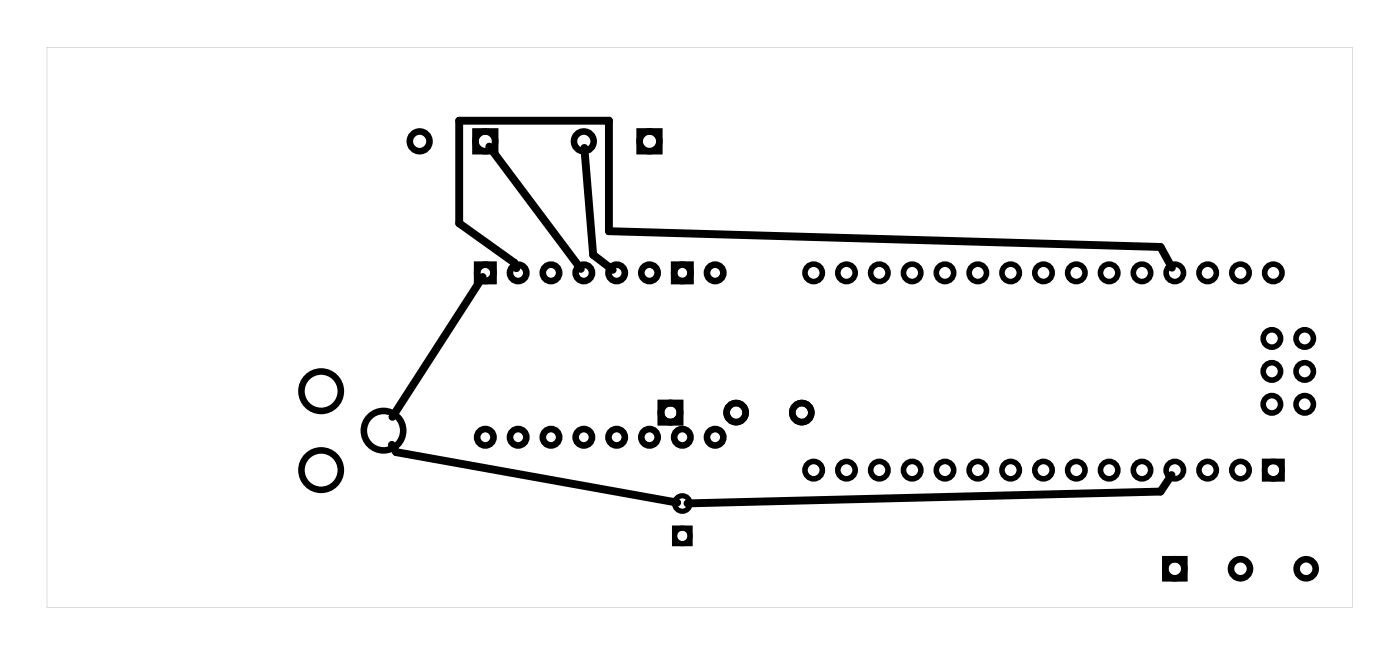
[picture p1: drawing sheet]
<svg xmlns="http://www.w3.org/2000/svg" width="108mm" height="50mm" viewBox="0 0 108 50" stroke-linecap="round" stroke-linejoin="round" font-family="sans-serif">
<path d="M3.6 3.6v43.3h101v-43.3zM3.6 3.6h101v43.3h-101z" fill="#000"/>
<g fill="none" stroke="#000" stroke-width=".43">
<path d="M97.8 35.6h1.4v1.4h-1.4z"/>
<circle cx="62.9" cy="21.1" r=".67"/>
<circle cx="62.9" cy="36.3" r=".67"/>
<circle cx="65.5" cy="21.1" r=".67"/>
<circle cx="65.5" cy="36.3" r=".67"/>
<circle cx="68" cy="21.1" r=".67"/>
<circle cx="68" cy="36.3" r=".67"/>
<circle cx="70.6" cy="21.1" r=".67"/>
<circle cx="70.6" cy="36.3" r=".67"/>
<circle cx="73.1" cy="21.1" r=".67"/>
<circle cx="73.1" cy="36.3" r=".67"/>
<circle cx="75.6" cy="21.1" r=".67"/>
<circle cx="75.6" cy="36.3" r=".67"/>
<circle cx="78.2" cy="21.1" r=".67"/>
<circle cx="78.2" cy="36.3" r=".67"/>
<circle cx="80.7" cy="21.1" r=".67"/>
<circle cx="80.7" cy="36.3" r=".67"/>
<circle cx="83.3" cy="21.1" r=".67"/>
<circle cx="83.3" cy="36.3" r=".67"/>
<circle cx="85.8" cy="21.1" r=".67"/>
<circle cx="85.8" cy="36.3" r=".67"/>
<circle cx="88.3" cy="21.1" r=".67"/>
<circle cx="88.3" cy="36.3" r=".67"/>
<circle cx="90.9" cy="21.1" r=".67"/>
<circle cx="90.9" cy="36.3" r=".67"/>
<circle cx="93.4" cy="21.1" r=".67"/>
<circle cx="93.4" cy="36.3" r=".67"/>
<circle cx="96" cy="21.1" r=".67"/>
<circle cx="96" cy="36.3" r=".67"/>
<circle cx="98.4" cy="26.1" r=".67"/>
<circle cx="98.4" cy="31.2" r=".67"/>
<circle cx="98.4" cy="28.7" r=".67"/>
<circle cx="98.5" cy="21.1" r=".67"/>
<circle cx="98.5" cy="36.3" r=".67"/>
<circle cx="100.9" cy="26.1" r=".67"/>
<circle cx="100.9" cy="31.2" r=".67"/>
<circle cx="100.9" cy="28.7" r=".67"/>
</g>
<g fill="none" stroke="#000" stroke-width=".51">
<path d="M36.8 10.2h1.5v1.5h-1.5zM49.5 10.2h1.5v1.5h-1.5zM36.9 20.4h1.3v1.3h-1.3zM51.1 31.1h1.5v1.5h-1.5zM52.1 20.4h1.3v1.3h-1.3zM90.1 43.2h1.5v1.5h-1.5z"/>
<circle cx="32.5" cy="10.9" r=".76"/>
<circle cx="37.5" cy="10.9" r=".76"/>
<circle cx="45.2" cy="10.9" r=".76"/>
<circle cx="50.2" cy="10.9" r=".76"/>
<circle cx="24.8" cy="36.3" r="1.52"/>
<circle cx="24.8" cy="30.2" r="1.52"/>
<circle cx="29.7" cy="33.3" r="1.52"/>
<circle cx="37.5" cy="21.1" r=".64"/>
<circle cx="37.5" cy="33.8" r=".64"/>
<circle cx="40.1" cy="33.8" r=".64"/>
<circle cx="40.1" cy="21.1" r=".64"/>
<circle cx="42.6" cy="33.8" r=".64"/>
<circle cx="42.6" cy="21.1" r=".64"/>
<circle cx="45.2" cy="33.8" r=".64"/>
<circle cx="45.2" cy="21.1" r=".64"/>
<circle cx="47.7" cy="21.1" r=".64"/>
<circle cx="47.7" cy="33.8" r=".64"/>
<circle cx="50.2" cy="21.1" r=".64"/>
<circle cx="50.2" cy="33.8" r=".64"/>
<circle cx="51.9" cy="31.9" r=".74"/>
<circle cx="52.8" cy="33.8" r=".64"/>
<circle cx="52.8" cy="21.1" r=".64"/>
<circle cx="55.3" cy="21.1" r=".64"/>
<circle cx="55.3" cy="33.8" r=".64"/>
<circle cx="56.9" cy="31.9" r=".74"/>
<circle cx="62" cy="31.9" r=".74"/>
<circle cx="90.9" cy="43.9" r=".74"/>
<circle cx="96" cy="43.9" r=".74"/>
<circle cx="101" cy="43.9" r=".74"/>
</g>
<g fill="none" stroke="#000" stroke-width=".4">
<path d="M52.2 40.8h1.2v1.2h-1.2z"/>
<circle cx="52.8" cy="38.9" r=".6"/>
<circle cx="52.8" cy="41.4" r=".6"/>
</g>
<path d="M37.8 11.3l7.1 9.5M45.2 11.4l.7 8.3 1.5 1.1M30.3 34.4l.3 .5 21.8 3.9M37.3 21.4l-6.9 10.8M90.6 36.7l-.8 1.3-36.6 .9M90.7 20.7l-.9-1.6-42.7-1.2v-8.6h-11.6v8l4.3 3 .1 .4" fill="none" stroke="#000" stroke-width=".61"/>
</svg>
